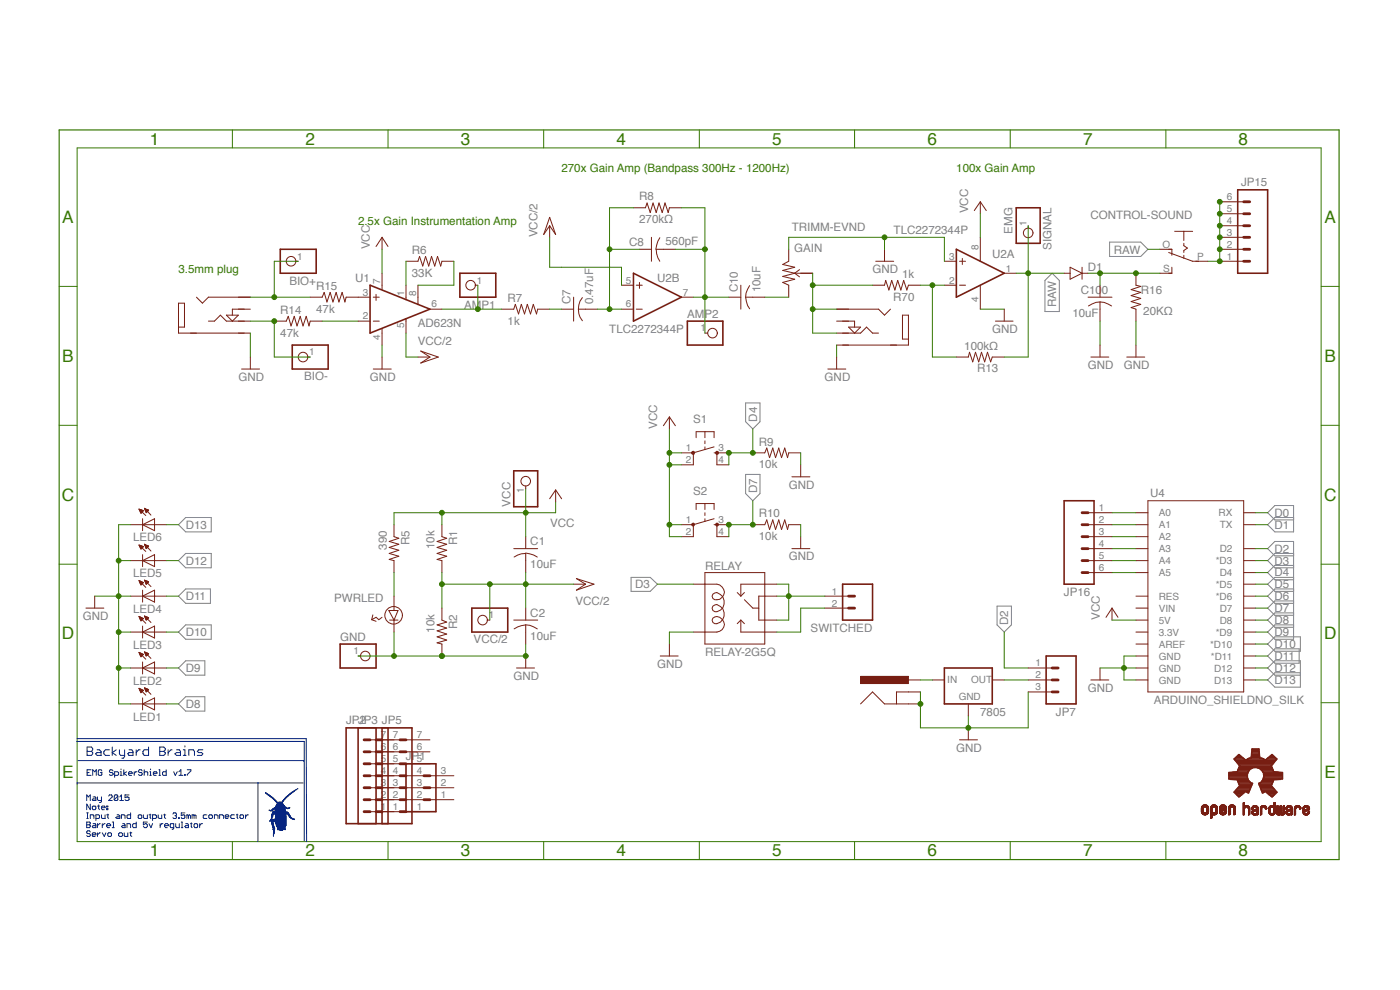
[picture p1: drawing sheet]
<svg xmlns="http://www.w3.org/2000/svg" width="297mm" height="210mm" viewBox="0 0 297 210" stroke-linecap="round" stroke-linejoin="round" font-family="sans-serif">
<defs><g id="words">
<g font-size="3.6" fill="#387805">
<text x="31.8" y="30.7">1</text>
<text x="64.8" y="30.7">2</text>
<text x="97.8" y="30.7">3</text>
<text x="130.8" y="30.7">4</text>
<text x="163.8" y="30.7">5</text>
<text x="196.8" y="30.7">6</text>
<text x="229.8" y="30.7">7</text>
<text x="262.8" y="30.7">8</text>
<text x="13.2" y="47.3">A</text>
<text x="281" y="47.3">A</text>
<text x="13.2" y="76.7">B</text>
<text x="281" y="76.7">B</text>
<text x="13.1" y="106.2">C</text>
<text x="280.9" y="106.2">C</text>
<text x="13.1" y="135.6">D</text>
<text x="280.9" y="135.6">D</text>
<text x="13.2" y="165">E</text>
<text x="281" y="165">E</text>
<text x="31.8" y="181.7">1</text>
<text x="64.8" y="181.7">2</text>
<text x="97.8" y="181.7">3</text>
<text x="130.8" y="181.7">4</text>
<text x="163.8" y="181.7">5</text>
<text x="196.8" y="181.7">6</text>
<text x="229.8" y="181.7">7</text>
<text x="262.8" y="181.7">8</text>
</g>
<g font-size="2.5" fill="#387805">
<text x="119.1" y="36.4">270x Gain Amp (Bandpass 300Hz - 1200Hz)</text>
<text x="202.9" y="36.4">100x Gain Amp</text>
<text x="76" y="47.8">2.5x Gain Instrumentation Amp</text>
<text x="37.9" y="58">3.5mm plug</text>
</g>
<g font-size="2.5" fill="#808080">
<text x="263.3" y="39.4">JP15</text>
<text x="135.6" y="47.3">270kΩ</text>
<text x="135.6" y="42.5">R8</text>
<text x="205.4" y="45.3" transform="rotate(-90 205.4 45.3)">VCC</text>
<text x="231.3" y="46.6">CONTROL-SOUND</text>
<text x="78.5" y="52.9" transform="rotate(-90 78.5 52.9)">VCC</text>
<text x="87.4" y="53.9">R6</text>
<text x="114" y="50.4" transform="rotate(-90 114 50.4)">VCC/2</text>
<text x="133.5" y="52.3">C8</text>
<text x="141.2" y="52">560pF</text>
<text x="168" y="49.1">TRIMM-EVND</text>
<text x="168.5" y="53.5">GAIN</text>
<text x="189.6" y="49.6">TLC2272344P</text>
<text x="214.8" y="49.6" transform="rotate(-90 214.8 49.6)">EMG</text>
<text x="223" y="53" transform="rotate(-90 223 53)">SIGNAL</text>
<text x="236.3" y="53.8">RAW</text>
<text x="75.4" y="59.7">U1</text>
<text x="87.4" y="58.7">33K</text>
<text x="139.4" y="59.9">U2B</text>
<text x="185.1" y="58">GND</text>
<text x="191.4" y="59">1k</text>
<text x="210.5" y="54.8">U2A</text>
<text x="230.8" y="57.5">D1</text>
<text x="61.4" y="60.4">BIO+</text>
<text x="67.1" y="61.5">R15</text>
<text x="98.5" y="65.5">AMP1</text>
<text x="107.7" y="64.1">R7</text>
<text x="121" y="64.6" transform="rotate(-90 121 64.6)">C7</text>
<text x="125.8" y="64.6" transform="rotate(-90 125.8 64.6)">0.47uF</text>
<text x="156.5" y="62" transform="rotate(-90 156.5 62)">C10</text>
<text x="161.4" y="62" transform="rotate(-90 161.4 62)">10uF</text>
<text x="189.5" y="63.8">R70</text>
<text x="224.1" y="65.2" transform="rotate(-90 224.1 65.2)">RAW</text>
<text x="229.3" y="62.4">C100</text>
<text x="242" y="62.3">R16</text>
<text x="59.5" y="71.4">47k</text>
<text x="59.5" y="66.6">R14</text>
<text x="67.1" y="66.3">47k</text>
<text x="88.6" y="69.4">AD623N</text>
<text x="107.7" y="68.9">1k</text>
<text x="129.3" y="70.7">TLC2272344P</text>
<text x="145.8" y="67.5">AMP2</text>
<text x="210.5" y="70.7">GND</text>
<text x="227.5" y="67.2">10uF</text>
<text x="242.5" y="66.9">20KΩ</text>
<text x="88.6" y="73.2">VCC/2</text>
<text x="204.6" y="74.2">100kΩ</text>
<text x="50.6" y="80.8">GND</text>
<text x="64.5" y="80.7">BIO-</text>
<text x="78.5" y="80.8">GND</text>
<text x="174.9" y="80.8">GND</text>
<text x="207.3" y="79">R13</text>
<text x="230.8" y="78.3">GND</text>
<text x="238.4" y="78.3">GND</text>
<text x="147" y="89.7">S1</text>
<text x="160.6" y="89.4" transform="rotate(-90 160.6 89.4)">D4</text>
<text x="139.4" y="91" transform="rotate(-90 139.4 91)">VCC</text>
<text x="161" y="94.5">R9</text>
<text x="161" y="99.3">10k</text>
<text x="108.3" y="107.4" transform="rotate(-90 108.3 107.4)">VCC</text>
<text x="147" y="104.9">S2</text>
<text x="160.6" y="104.7" transform="rotate(-90 160.6 104.7)">D7</text>
<text x="167.3" y="103.6">GND</text>
<text x="244" y="105.4">U4</text>
<text x="39.4" y="112.1">D13</text>
<text x="116.7" y="111.8">VCC</text>
<text x="161" y="109.8">R10</text>
<text x="270.4" y="109.6">D0</text>
<text x="270.4" y="112.1">D1</text>
<text x="28.2" y="114.8">LED6</text>
<text x="39.4" y="119.7">D12</text>
<text x="82" y="116.6" transform="rotate(-90 82 116.6)">390</text>
<text x="86.8" y="115.7" transform="rotate(-90 86.8 115.7)">R5</text>
<text x="92.2" y="116.5" transform="rotate(-90 92.2 116.5)">10k</text>
<text x="97" y="115.7" transform="rotate(-90 97 115.7)">R1</text>
<text x="112.5" y="115.7">C1</text>
<text x="161" y="114.5">10k</text>
<text x="167.3" y="118.9">GND</text>
<text x="270.4" y="119.7">D3</text>
<text x="270.4" y="117.2">D2</text>
<text x="28.2" y="122.4">LED5</text>
<text x="112.5" y="120.5">10uF</text>
<text x="134.8" y="124.8">D3</text>
<text x="149.6" y="120.9">RELAY</text>
<text x="270.4" y="124.8">D5</text>
<text x="270.4" y="122.3">D4</text>
<text x="17.6" y="131.5">GND</text>
<text x="28.2" y="130">LED4</text>
<text x="39.4" y="127.4">D11</text>
<text x="70.9" y="127.7">PWRLED</text>
<text x="112.5" y="130.9">C2</text>
<text x="122.1" y="128.3">VCC/2</text>
<text x="225.7" y="126.5">JP16</text>
<text x="233.3" y="131.5" transform="rotate(-90 233.3 131.5)">VCC</text>
<text x="270.4" y="127.4">D6</text>
<text x="270.4" y="129.9">D7</text>
<text x="28.2" y="137.6">LED3</text>
<text x="39.4" y="135">D10</text>
<text x="72.1" y="136">GND</text>
<text x="92.2" y="134.3" transform="rotate(-90 92.2 134.3)">10k</text>
<text x="97" y="133.4" transform="rotate(-90 97 133.4)">R2</text>
<text x="100.5" y="136.5">VCC/2</text>
<text x="112.5" y="135.7">10uF</text>
<text x="172" y="134.1">SWITCHED</text>
<text x="213.9" y="132.6" transform="rotate(-90 213.9 132.6)">D2</text>
<text x="270.4" y="132.4">D8</text>
<text x="270.4" y="135">D9</text>
<text x="270.4" y="137.5">D10</text>
<text x="39.4" y="142.6">D9</text>
<text x="139.4" y="141.7">GND</text>
<text x="149.6" y="139.2">RELAY-2G5Q</text>
<text x="270.4" y="140">D11</text>
<text x="270.4" y="142.6">D12</text>
<text x="28.2" y="145.2">LED2</text>
<text x="108.9" y="144.2">GND</text>
<text x="230.8" y="146.8">GND</text>
<text x="244.8" y="149.3">ARDUINO_SHIELDNO_SILK</text>
<text x="270.4" y="145.1">D13</text>
<text x="28.2" y="152.9">LED1</text>
<text x="39.4" y="150.2">D8</text>
<text x="73.4" y="153.6">JP2</text>
<text x="76" y="153.6">JP3 JP5</text>
<text x="207.9" y="151.8">7805</text>
<text x="224" y="151.8">JP7</text>
<text x="86.1" y="161.2">JP1</text>
<text x="202.9" y="159.5">GND</text>
</g>
<g font-size="2.1" fill="#808080">
<text x="260.3" y="47.5">4</text>
<text x="260.3" y="44.9">5</text>
<text x="260.3" y="42.4">6</text>
<text x="207.6" y="53.1" transform="rotate(-90 207.6 53.1)">8</text>
<text x="217.7" y="48" transform="rotate(-90 217.7 48)">1</text>
<text x="246.6" y="52.5">O</text>
<text x="260.3" y="52.5">2</text>
<text x="260.3" y="50">3</text>
<text x="63.1" y="55.1">1</text>
<text x="201.3" y="55.1">3</text>
<text x="213.4" y="57.6">1</text>
<text x="246.8" y="57.6">S</text>
<text x="254" y="55.1">P</text>
<text x="260.3" y="55.1">1</text>
<text x="76.9" y="62.7">3</text>
<text x="80.7" y="60.2" transform="rotate(-90 80.7 60.2)">7</text>
<text x="85.7" y="62.7" transform="rotate(-90 85.7 62.7)">1</text>
<text x="88.3" y="62.7" transform="rotate(-90 88.3 62.7)">8</text>
<text x="91.5" y="65.2">6</text>
<text x="101.1" y="60.2">1</text>
<text x="132.8" y="65.2">6</text>
<text x="132.8" y="60.2">5</text>
<text x="144.8" y="62.7">7</text>
<text x="201.3" y="60.2">2</text>
<text x="207.6" y="64" transform="rotate(-90 207.6 64)">4</text>
<text x="76.9" y="67.8">2</text>
<text x="85.7" y="69.7" transform="rotate(-90 85.7 69.7)">5</text>
<text x="148.6" y="70.3">1</text>
<text x="65.6" y="75.4">1</text>
<text x="80.7" y="72.2" transform="rotate(-90 80.7 72.2)">4</text>
<text x="145.5" y="95.7">1</text>
<text x="152.5" y="95.7">3</text>
<text x="145.5" y="98.2">2</text>
<text x="152.5" y="98.2">4</text>
<text x="111.1" y="104.6" transform="rotate(-90 111.1 104.6)">1</text>
<text x="145.5" y="110.9">1</text>
<text x="145.5" y="113.4">2</text>
<text x="152.5" y="110.9">3</text>
<text x="152.5" y="113.4">4</text>
<text x="233.1" y="108.4">1</text>
<text x="233.1" y="110.9">2</text>
<text x="233.1" y="113.4">3</text>
<text x="245.8" y="109.5">A0</text>
<text x="245.8" y="112">A1</text>
<text x="258.5" y="109.5">RX</text>
<text x="258.7" y="112">TX</text>
<text x="233.1" y="116">4</text>
<text x="233.1" y="118.5">5</text>
<text x="245.8" y="114.5">A2</text>
<text x="245.8" y="117.1">A3</text>
<text x="245.8" y="119.6">A4</text>
<text x="257.9" y="119.6">*D3</text>
<text x="258.7" y="117.1">D2</text>
<text x="233.1" y="121">6</text>
<text x="245.8" y="122.2">A5</text>
<text x="257.9" y="124.7">*D5</text>
<text x="258.7" y="122.2">D4</text>
<text x="103.7" y="131.2">1</text>
<text x="176.5" y="126.1">1</text>
<text x="176.5" y="128.7">2</text>
<text x="245.8" y="129.8">VIN</text>
<text x="245.8" y="127.2">RES</text>
<text x="257.9" y="127.2">*D6</text>
<text x="258.7" y="129.8">D7</text>
<text x="245.8" y="132.3">5V</text>
<text x="245.8" y="137.4">AREF</text>
<text x="245.8" y="134.8">3.3V</text>
<text x="256.7" y="137.4">*D10</text>
<text x="257.9" y="134.8">*D9</text>
<text x="258.7" y="132.3">D8</text>
<text x="75" y="138.8">1</text>
<text x="219.7" y="141.3">1</text>
<text x="219.7" y="143.9">2</text>
<text x="245.8" y="139.9">GND</text>
<text x="245.8" y="142.5">GND</text>
<text x="256.9" y="139.9">*D11</text>
<text x="257.6" y="142.5">D12</text>
<text x="201" y="144.9">IN</text>
<text x="203.4" y="148.5">GND</text>
<text x="206" y="144.9">OUT</text>
<text x="219.7" y="146.4">3</text>
<text x="245.8" y="145">GND</text>
<text x="257.6" y="145">D13</text>
<text x="80.8" y="161.6">5</text>
<text x="80.8" y="159.1">6</text>
<text x="80.8" y="156.6">7</text>
<text x="83.4" y="161.6">5</text>
<text x="83.4" y="159.1">6</text>
<text x="83.4" y="156.6">7</text>
<text x="88.4" y="161.6">5</text>
<text x="88.4" y="159.1">6</text>
<text x="88.4" y="156.6">7</text>
<text x="80.8" y="166.7">3</text>
<text x="80.8" y="164.2">4</text>
<text x="83.4" y="166.7">3</text>
<text x="83.4" y="164.2">4</text>
<text x="88.4" y="166.7">3</text>
<text x="88.4" y="164.2">4</text>
<text x="93.5" y="166.7">2</text>
<text x="93.5" y="164.2">3</text>
<text x="80.8" y="171.8">1</text>
<text x="80.8" y="169.2">2</text>
<text x="83.4" y="171.8">1</text>
<text x="83.4" y="169.2">2</text>
<text x="88.4" y="171.8">1</text>
<text x="88.4" y="169.2">2</text>
<text x="93.5" y="169.2">1</text>
</g>
</g></defs>
<g fill="none" stroke="#808080" stroke-width=".21">
<path d="M223.2 58l1.5 1.5v6.6h-3v-6.6zM235.4 51.4h6.6l1.5 1.5-1.5 1.5h-6.6zM158.2 85.5h3v4l-1.5 1.5-1.5-1.5zM37.9 111.3l1.5-1.5h5.4v3h-5.4zM39.4 117.4h5.4v3h-5.4l-1.5-1.5zM158.2 100.6h3v4.1l-1.5 1.5-1.5-1.5zM274.4 119.9h-4l-1.5 1.6 1.5 1.5h4M274.4 117.4h-4l-1.5 1.5 1.5 1.5h4M274.4 109.8h-4l-1.5 1.5 1.5 1.5h4v-5.6h-4l-1.5 1.6 1.5 1.5h4M274.4 117.9h-4l-1.5-1.5 1.5-1.5h4v20.7h-4l-1.5-1.5 1.5-1.5h4M37.9 126.5l1.5-1.6h5.2v3.1h-5.2zM39.4 132.6h5.4v3h-5.4l-1.5-1.5z"/>
<path d="M133.9 122.5h4l1.6 1.4-1.6 1.5h-4zM211.5 128.6h3.1v4l-1.6 1.5-1.5-1.5zM268.9 136.6l1.5-1.5h5.5v3h-5.5zM268.9 139.2l1.5-1.6h5.2v3.1h-5.2zM274.4 127.5h-4l-1.5 1.5 1.5 1.5h4M274.4 130h-4l-1.5 1.5 1.5 1.6h4M274.4 122.5h-4l-1.5 1.4 1.5 1.5h4M274.4 124.9h-4l-1.5 1.6 1.5 1.5h4M37.9 149.3l1.5-1.5h4.1v3h-4.1zM37.9 141.7l1.5-1.5h4.1v3h-4.1zM275.9 142.7h-5.5l-1.5 1.5 1.5 1.6h5.5v-5.6h-5.5l-1.5 1.5 1.5 1.5h5.5"/>
</g>
<g fill="none" stroke="#771e12" stroke-width=".21">
<path d="M62.8 55.4h.5M81 50.3l1.3 2M81 50.3l-1.2 2M81 50.3v2.6M81 58v3.4M86.1 55.4h2.6l.3-1 .7 2 .6-2 .7 2 .5-2 .7 2 .6-2 .7 2 .2-1h2.6M116.6 46.1l1.3 3.6-1.3-1.8-1.3 1.8zM116.6 47.9v2.4M134.4 44.1h2.5l.4-1 .6 2 .6-2 .7 2 .6-2 .7 2 .6-2 .7 2 .2-1h2.5M135.7 52.9h2.5M135.7 59.9v1.3M138.2 50.3v5.1"/>
<path d="M140 50.4l-.4 .8-.5 1.7M143.3 52.9h-4.1l.1 .9 .7 1.6M200.3 55.4h2.6M203.6 55.4h1.2M204.2 54.8v1.3M208 42.8v2.5M208 50.3v5.1M208 42.8l1.2 1.9M208 42.8l-1.3 1.9M213 58h2.6M218.1 47.9v.5M51.2 78.3h3.9"/>
<path d="M53.1 75.7v2.6M58.2 68.1h2.5l.5-1 .5 2 .7-2 .6 2 .7-2 .6 2 .7-2 .6 2 .2-1h2.5M65.3 75.7h.5M65.8 63h2.5l.5-1 .6 2.1 .6-2.1 .6 2.1 .7-2.1 .6 2.1 .7-2.1 .6 2.1 .2-1.1h5.1M76 68.1h2.5M79.2 78.3h3.8M79.2 63h1.3M79.2 68.1h1.3M79.8 62.4v1.3M81 69.7v3.5M81 75.7v2.6M86.1 60.5v3"/>
<path d="M86.1 67.6v3.1M88.7 60.5v4.1M88.7 75.7h2.5M89.3 74.5l3.7 1.2-3.7 1.3 1.9-1.3zM91.2 65.6h2.5M100.8 60.5h.6M106.4 65.6h2.6l.3-1 .7 2 .6-2 .7 2 .6-2 .6 2 .6-2 .7 2 .3-1h2.5M119.1 65.6h2.6M121.7 63v5.1M122.7 65.6l.3 1.7 .5 .7M122.7 65.6h4.1M123.5 63.1l-.5 .8-.3 1.7"/>
<path d="M131.8 65.6h2.6M131.8 60.5h2.6M135 65.6h1.2M135 60.5h1.2M144.5 63h2.6M149.5 70.7h.6M200.3 60.5h2.6M203.6 60.5h1.2M208 60.5v5.1M147.7 92.8v-1.2h3.8v1.2M149.5 91.6v1.2M149.5 93.5v.6"/>
<path d="M149.5 94.8v.6M151.5 96.1h.6v2.5M151.5 94.8l-4.4 1.3v2.5M83.6 111.3v2.5l1 .4-2 .7 2 .5-2 .7 2 .6-2 .7 2 .6-2 .7 1 .2v2.6M93.7 111.3v2.5l1.1 .4-2.1 .7 2.1 .5-2.1 .7 2.1 .6-2.1 .7 2.1 .6-2.1 .7 1 .2v2.6M109 116.4h5.1M109.1 118.2l1.5-.7 .9-.1v4.1M111.5 117.3l1.7 .4 .8 .5M111.5 103.1v.6M111.5 113.8v2.6M117.9 103.9l1.2 1.9M117.9 103.9l-1.3 1.9"/>
<path d="M117.9 103.9v2.6M18.2 129h3.8M20.1 126.5v2.5M76 139.2h.6M78.8 131.5l1 .3M79.1 130.4l-.3 1.1M81 130.9l-.6 .6-.6-.6-1 .6M82.5 129.5h1.9l-.8 2zM82.7 131.5h1.7M83.6 126.5v3M83.6 131.5v2.6M93.7 129v2.5l1.1 .5-2.1 .6 2.1 .6-2.1 .6 2.1 .7-2.1 .6 2.1 .7-2.1 .6 1 .2v2.6"/>
<path d="M103.3 131.5h.6M109 131.5h5.1M111.5 132.6h.9l1.6 .8M111.5 132.6l-1.7 .4-.7 .4M111.5 129v2.5M111.5 132.6v4M111.5 139.2v2.5M121.7 123.9h2.5M122.3 122.7l3.7 1.2-3.7 1.3 1.9-1.3zM109.6 141.7h3.8M254.9 172.3h.5M254.9 172.2h.4"/>
<path d="M254.9 172.1h.4M254.9 172h.4M254.9 171.9h.4M254.9 171.8h.4M254.9 171.7h.4M254.9 171.6h.4M254.9 171.5h.4M254.9 171.4h.4M254.9 171.3h.4M255 172.5h1.3M255 172.4h.5M255 172.3h.4"/>
<path d="M255 171.2h.4M255 171.2h.5M255 171.1h1.3M255 172.6h1.2M255 171h1.2M255.1 172.7h1M255.1 170.9h1M255.2 172.8h.9M255.2 170.8h.9M255.4 172.9h.5M255.4 170.7h.5M255.6 171.2h.7"/>
<path d="M255.7 172.4h.6M255.9 172.3h.4M255.9 171.3h.5M255.9 171.2h.4M256 172.3h.4M256 172.2h.4M256 172.1h.4M256 172h.4M256 171.9h.4M256 171.8h.4M256 171.7h.4M256 171.6h.4"/>
<path d="M256 171.5h.4M256 171.4h.4M256.8 173.5h.2M256.8 173.4h.4M256.8 173.3h.4M256.8 173.2h.4M256.8 173.1h.4M256.8 173h.4M256.8 172.9h.4M256.8 172.9h1M256.8 172.8h1.2M256.8 172.7h1.3"/>
<path d="M256.8 172.6h1.4M256.8 172.5h1.4M256.8 172.4h.6M256.8 172.3h.5M256.8 172.3h.4M256.8 172.2h.4M256.8 172.1h.4M256.8 172h.4M256.8 171.9h.4M256.8 171.8h.4M256.8 171.7h.4M256.8 171.6h.4"/>
<path d="M256.8 171.5h.4M256.8 171.4h.4M256.8 171.3h.4M256.8 171.2h.5M256.9 171.2h.6M256.9 171.1h1.3M257 171h1.2M257 170.9h1M257.2 170.8h.7M257.3 170.7h.4M257.6 171.2h.7M257.7 172.4h.6"/>
<path d="M257.7 172.3h.6M257.7 171.2h.6M257.8 172.3h.5M257.8 171.3h.5M257.9 172.2h.4M257.9 172.1h.4M257.9 172h.4M257.9 171.9h.4M257.9 171.8h.4M257.9 171.7h.4M257.9 171.6h.4M257.9 171.5h.4"/>
<path d="M257.9 171.4h.4M258.8 172.5h1.3M258.8 172.4h.6M258.8 172.3h.4M258.8 172.2h.4M258.8 172.1h.5M258.8 172h.7M258.8 171.9h.9M258.8 171.8h1.1M258.8 171.8h1.3M258.8 171.7h1.4M258.8 171.6h.3"/>
<path d="M258.8 171.5h.3M258.8 171.4h.3M258.8 171.3h.4M258.8 171.2h.5M258.8 171.2h.6M258.8 172.6h1.2M258.8 171.1h1.3M258.8 171h1.2M258.9 172.7h1M258.9 170.9h1M259 172.8h.9M259 170.8h.9"/>
<path d="M259.2 172.9h.5M259.3 170.7h.4M259.4 171.6h.8M259.5 172.4h.6M259.5 171.5h.7M259.5 171.2h.6M259.7 172.3h.5M259.7 171.4h.5M259.7 171.3h.5M259.7 171.2h.5M259.8 172.3h.4M259.8 172.2h.4"/>
<path d="M259.8 172.1h.4M259.9 172h.3M260.1 171.9v.1M260.6 172.9h.2M260.6 172.8h.4M260.6 172.7h.4M260.6 172.6h.4M260.6 172.5h.4M260.6 172.4h.4M260.6 172.3h.4M260.6 172.2h.4M260.6 172.1h.4"/>
<path d="M260.6 172h.4M260.6 171.9h.4M260.6 171.8h.4M260.6 171.7h.4M260.6 171.6h.4M260.6 171.5h.4M260.6 171.4h.4M260.6 171.3h.4M260.6 171.2h.5M260.7 172.9h.1M260.7 171.2h.6M260.7 171.1h1.3"/>
<path d="M260.8 171h1.2M260.9 170.9h1M261 170.8h.8M261.1 170.7h.5M261.5 171.2h.6M261.6 171.2h.5M261.6 171.3h.5M261.7 172.9h.2M261.7 172.8h.4M261.7 172.7h.4M261.7 172.6h.4M261.7 172.5h.4"/>
<path d="M261.7 172.4h.4M261.7 172.3h.4M261.7 172.2h.4M261.7 172.1h.4M261.7 172h.4M261.7 171.9h.4M261.7 171.8h.4M261.7 171.7h.4M261.7 171.6h.4M261.7 171.5h.4M261.7 171.4h.4M263.8 172.8h.2"/>
<path d="M263.8 172.7h.2M263.8 172.6h.2M263.8 172.5h.2M263.8 172.4h.2M263.8 172.3h.2M263.8 172.2h.2M263.8 172.1h.2M263.8 172h.2M263.8 171.9h.2M263.8 171.8h.2M263.8 171.7h.2M263.8 171.6h.2"/>
<path d="M263.8 171.5h.2M263.8 171.4h.3M263.8 171.3h.3M263.8 171.2h.5M263.8 171.2h1.2M263.8 171.1h1.1M263.8 171h1.1M263.8 170.9h.3M263.8 170.8h.2M263.8 170.7h.2M263.8 170.6h.2M263.8 170.5h.2"/>
<path d="M263.8 170.4h.2M263.8 170.3h.2M263.8 170.2h.2M263.9 172.9h-.1M263.9 170.2v.1M264.2 170.9h.5M264.6 171.2h.4M264.7 171.3h.4M264.8 171.4h.3M264.9 172.8h.2M264.9 172.7h.2M264.9 172.6h.2"/>
<path d="M264.9 172.5h.2M264.9 172.4h.2M264.9 172.3h.2M264.9 172.2h.2M264.9 172.1h.2M264.9 172h.2M264.9 171.9h.2M264.9 171.8h.2M264.9 171.7h.2M264.9 171.6h.2M264.9 171.5h.2M265 172.9h-.1"/>
<path d="M265.5 172.5h.5M265.5 172.4h.4M265.5 172.3h.4M265.5 172.2h.5M265.5 171.7h.2M265.5 171.6h.4M265.5 171.5h.4M265.5 171.4h.4M265.6 172.7h.9M265.6 172.6h.8M265.6 172.1h.6M265.6 172h.8"/>
<path d="M265.6 171.7v.1M265.6 171.3h.4M265.6 171.2h.4M265.7 172.8h.8M265.7 171.2h1.1M265.7 171.1h1M265.8 171.9h1.1M265.8 171h.8M265.9 172.9h.6M265.9 171.8h1M266 170.9h.6M266 172.9h.1"/>
<path d="M266.1 172.9h.1M266.1 171.8h.8M266.2 172.9h.1M266.3 172.6v.1M266.3 171.7h.6M266.4 171.2h.5M266.6 171.6h.3M266.6 171.3h.3M266.6 172.8h.3M266.6 172.7h.3M266.6 172.6h.3M266.6 172.5h.3"/>
<path d="M266.6 172.4h.3M266.6 172.3h.3M266.6 172.2h.3M266.6 172.1h.3M266.6 172h.3M266.6 171.5h.3M266.6 171.4h.3M266.8 172.9h-.2M267.4 172.8h.3M267.4 172.7h.3M267.4 172.6h.3M267.4 172.5h.3"/>
<path d="M267.4 172.4h.3M267.4 172.3h.3M267.4 172.2h.3M267.4 172.1h.3M267.4 172h.3M267.4 171.9h.3M267.4 171.8h.3M267.4 171.7h.3M267.4 171.6h.3M267.4 171.5h.3M267.4 171.4h.3M267.4 171.3h.3"/>
<path d="M267.4 171.2h.5M267.5 171.2h1.2M267.5 171.1h1.1M267.6 172.9h-.2M267.7 171h.8M267.7 170.9h.6M268.2 171.2h.5M268.3 171.3h.4M268.4 171.6h.3M268.4 171.5h.4M268.4 171.4h.4M268.5 171.6v.1"/>
<path d="M269.2 172.4h.3M269.2 172.3h.3M269.2 172.3h.2M269.2 172.2h.2M269.2 172.1h.2M269.2 172h.2M269.2 171.9h.2M269.2 171.8h.2M269.2 171.7h.2M269.2 171.6h.2M269.2 171.5h.3M269.2 171.4h.3"/>
<path d="M269.2 171.3h.4M269.3 172.6h1.1M269.3 172.5h.4M269.3 171.2h.4M269.3 171.2h1.2M269.3 172.7h1.1M269.3 171.1h1.2M269.4 172.8h.9M269.4 171h1.1M269.5 172.9h.7M269.6 170.9h.5M269.8 172.9h.1"/>
<path d="M269.9 172.9h.1M270 172.5h.5M270 171.2h.5M270.1 171.3h.4M270.2 172.4h.3M270.2 172.3h.3M270.2 171.4h.3M270.2 170.9h.3M270.3 172.3h.2M270.3 172.2h.2M270.3 172.1h.2M270.3 172h.2"/>
<path d="M270.3 171.9h.2M270.3 171.8h.2M270.3 171.7h.2M270.3 171.6h.2M270.3 171.5h.2M270.3 170.8h.2M270.3 170.7h.2M270.3 170.6h.2M270.3 170.5h.2M270.3 170.4h.2M270.3 170.3h.2M270.3 170.2h.2"/>
<path d="M270.4 170.2v.1M270.8 172.3h.3M270.8 172.2h.3M270.8 172.1h.3M270.8 172h.3M270.8 171.9h.3M270.8 171.8h.3M270.8 171.7h.3M270.8 171.6h.3M270.8 171.5h.3M270.8 171.4h.3M270.8 171.3h.3"/>
<path d="M270.8 171.2h.3M270.8 171.1h.3M270.9 172.7h1.5M270.9 172.6h1.6M270.9 172.5h.3M270.9 172.4h.2M270.9 171h.2M271 172.8h1.4M271 170.9h.1M271 172.9h.5M271 170.9v.1M271.2 172.9h.1"/>
<path d="M271.4 172.9h.1M271.5 172.5h.4M271.5 172.4h.3M271.5 172.3h.3M271.5 172.2h.3M271.5 172.1h.3M271.5 172h.3M271.5 171.9h.3M271.5 171.8h.3M271.5 171.7h.3M271.5 171.6h.3M271.5 171.5h.3"/>
<path d="M271.5 171.4h.3M271.5 171.3h.3M271.5 171.2h.3M271.5 171.1h.3M271.5 171h.3M271.6 170.9h.2M271.7 172.9h.6M271.7 170.9v.1M272.1 172.9h.1M272.1 172.5h.4M272.2 172.4h.3M272.2 172.3h.3"/>
<path d="M272.2 172.2h.3M272.2 172.1h.3M272.2 172h.3M272.2 171.9h.3M272.2 171.8h.3M272.2 171.7h.3M272.2 171.6h.3M272.2 171.5h.3M272.2 171.4h.3M272.2 171.3h.3M272.2 171.2h.3M272.2 171.1h.3"/>
<path d="M272.2 171h.3M272.5 170.9l-.1 .1M272.8 172.6h.9M272.8 172.5h.4M272.8 172.4h.4M272.8 172.3h.3M272.8 172.3h.4M272.8 172.2h.4M272.8 172.1h.6M272.8 171.6h.3M272.8 171.5h.3M272.8 171.4h.4"/>
<path d="M272.8 171.3h.4M272.9 172.7h.8M272.9 172h.8M272.9 171.2h.4M272.9 171.2h1.2M273 172.8h.7M273 171.9h1.2M273 171.7l-.2 .1M273 171.1h1M273.1 172.9h.6M273.1 171h.8M273.2 171.8h1"/>
<path d="M273.2 170.9h.5M273.3 172.9h.1M273.3 171.8h.9M273.4 172.9h.1M273.6 172.6v.1M273.6 171.7h.6M273.7 171.2h.4M273.7 171.6h.5M273.7 171.3h.5M273.8 171.5h.4M273.8 171.4h.4M273.9 172.8h.3"/>
<path d="M273.9 172.7h.3M273.9 172.6h.3M273.9 172.5h.3M273.9 172.4h.3M273.9 172.3h.3M273.9 172.2h.3M273.9 172.1h.3M273.9 172h.3M274.1 172.9h-.2M274.6 172.8h.2M274.6 172.7h.2M274.6 172.6h.2"/>
<path d="M274.6 172.5h.2M274.6 172.4h.2M274.6 172.3h.2M274.6 172.2h.2M274.6 172.1h.2M274.6 172h.2M274.6 171.9h.2M274.6 171.8h.2M274.6 171.7h.2M274.6 171.6h.2M274.6 171.5h.3M274.6 171.4h.3"/>
<path d="M274.7 172.9h.1M274.7 171.3h.3M274.7 171.2h.4M274.7 171.2h1.2M274.8 172.9h-.2M274.8 171.1h1M274.8 171h.9M275 170.9h.6M275.4 171.2h.5M275.6 171.4h.3M275.6 171.3h.3M275.7 171.7h.1"/>
<path d="M275.7 171.6h.2M275.7 171.5h.2M276.5 172.5h.4M276.5 172.4h.3M276.5 172.3h.2M276.5 172.2h.3M276.5 172.1h.6M276.5 172h.7M276.5 171.9h.9M276.5 171.8h1.1M276.5 171.8h.2M276.5 171.7h.2"/>
<path d="M276.5 171.6h.2M276.5 171.5h.2M276.5 171.4h.2M276.5 171.3h.3M276.5 171.2h.5M276.5 172.7h1.1M276.5 172.6h1.1M276.5 171.2h1.2M276.5 171.1h1.1M276.6 172.8h1M276.7 171h.9M276.8 172.9h.6"/>
<path d="M276.8 170.9h.6M277 172.9h.1M277 171.8h.7M277.1 172.9h.1M277.1 171.7h.7M277.3 172.5h.4M277.3 171.6h.5M277.3 171.2h.4M277.4 172.4h.3M277.4 171.3h.3M277.5 172.3h.3M277.5 172.2h.3"/>
<path d="M277.5 171.5h.3M277.5 171.4h.2M277.6 172.1h.2M277.7 172.1v.1"/>
<circle cx="61.7" cy="55.4" r="1.02"/>
<circle cx="218.1" cy="49.4" r="1.02"/>
<circle cx="64.3" cy="75.7" r="1.02"/>
<circle cx="99.8" cy="60.5" r="1.02"/>
<circle cx="151.2" cy="70.7" r="1.02"/>
<circle cx="111.5" cy="102.1" r="1.02"/>
<circle cx="77.5" cy="139.2" r="1.02"/>
<circle cx="83.5" cy="130.5" r="1.86"/>
<circle cx="102.4" cy="131.5" r="1.02"/>
</g>
<g fill="none" stroke="#771e12" stroke-width=".34">
<path d="M59.5 52.9h7.6v5.1h-7.6zM97.6 58h7.6v5h-7.6zM134.4 58l10.1 5-10.1 5.1zM202.9 52.9l10.1 5.1-10.1 5zM215.6 44.1h5.1v7.5h-5.1zM62 73.2h7.6v5.1h-7.6zM78.5 60.5l12.7 5.1-12.7 5.1zM145.8 68.1h7.6v5.1h-7.6zM109 99.9h5.1v7.6h-5.1zM72.2 136.6h7.6v5.1h-7.6zM100.1 129h7.6v5.1h-7.6zM265.5 160h1.6"/>
<path d="M265.5 159.7h1.6M265.6 159.5h1.5M265.6 159.2h1.5M265.6 159h1.5M260.7 165.1h3.9M260.7 164.8h3.9M260.7 164.6h3.9M260.7 164.3h3.9M260.7 164h4M261 165.3h3.7M261.6 163.8h3.2M261.9 168.1h2.1"/>
<path d="M261.9 161h2M262 161.3h8.7M262.1 167.9h2.9M262.1 168.4h1.6M262.1 160.7h1.6M262.2 167.6h2.9M262.2 161.5h8.2M262.4 168.6h1M262.4 161.8h7.9M262.4 160.5h.9M262.5 167.3h2.7M262.6 165.6h2.3"/>
<path d="M262.6 163.5h2.3M262.7 168.9h.4M262.7 167.1h2.6M262.7 165.8h2.4M262.7 163.3h2.4M262.7 162h7.4M262.7 160.2h.3M262.7 166.1h2.7M262.7 163h2.8M262.8 162.8h7.1M262.8 166.3h2.8M262.8 162.3h7.1"/>
<path d="M262.9 166.8h2.6M263 166.6h2.5M263 162.5h6.7M264.6 164.8a1.74 1.74 0 0 0 .8 1.3M264.6 168.1h.3M264.8 161h3.2M265.5 160.7l.1-1.8h1.5l.1 1.8M265.5 160.7l-1.2 .6-1.5-1.2-1 .9 1.2 1.4-.5 1.3-1.8 .2v1.3l1.8 .2 .5 1.3-1.2 1.3 1 1 1.5-1.1 .6 .3 .8-2-.3-.1M265.5 160.7h1.7M265.5 160.5h1.7M265.5 160.2h1.6M266 162.8a1.7 1.7 0 0 0-1.4 2"/>
<path d="M266.6 162.8a1.73 1.73 0 0 1 1.5 1.5M267.1 166.3h2.8M267.1 166.6h2.6M267.2 160.7l1.2 .6 1.5-1.2 1 .9-1.2 1.4 .5 1.3 1.9 .2v1.3l-1.9 .2-.5 1.3 1.2 1.3-1 1-1.5-1.1-.6 .3-.7-2 .2-.1M267.2 163h2.7M267.3 166.8h2.6M267.3 166.1h2.6M267.4 167.1h2.6M267.5 167.3h2.8M267.6 167.6h2.8M267.6 163.3h2.4M267.7 165.8h2.4"/>
<path d="M267.7 167.9h2.9M267.8 168.1h.3M267.8 165.6h2.3M267.8 163.5h2.3M267.9 163.8h3.2M268 165.3h3.6M268.1 164.3l.1 .3M268.1 165.1h4M268.1 164.8h4M268.1 164.3h4M268.1 164h4M268.2 164.6a2.1 2.1 0 0 1-.9 1.5"/>
<path d="M268.2 164.6h3.9M268.7 168.1h2.2M268.8 161h2M269 168.4h1.6M269 160.7h1.5M269.3 168.6h1.1M269.3 160.5h1M269.6 168.9h.5M269.7 160.2h.3"/>
</g>
<path d="M146.8 95.8h.4v.5h-.4z" fill-rule="evenodd" fill="#771e12"/>
<path d="M146.8 95.8h.5v.5h-.5z" fill="none" stroke="#771e12" stroke-width=".21"/>
<path d="M151.9 95.8h.4v.5h-.4z" fill-rule="evenodd" fill="#771e12"/>
<path d="M144.5 96.1h2.6M144.5 98.6h2.6M151.9 95.8h.4v.5h-.4zM152.1 96.1h2.5M152.1 98.6h2.5M147.7 108.1v-1.3h3.8v1.3M149.5 106.8v1.3M149.5 108.8v.6M149.5 110v.6M151.5 111.3h.6v2.5M151.5 110l-4.4 1.3v2.5" fill="none" stroke="#771e12" stroke-width=".21"/>
<path d="M146.8 111h.4l.1 .3-.2 .3-.4-.3z" fill-rule="evenodd" fill="#771e12"/>
<path d="M146.8 111h.5v.3l-.2 .3-.4-.3z" fill="none" stroke="#771e12" stroke-width=".21"/>
<path d="M151.9 111h.4l.1 .3-.3 .3-.3-.3z" fill-rule="evenodd" fill="#771e12"/>
<g fill="none" stroke="#771e12" stroke-width=".21">
<path d="M167.3 52.9v2.5l-1.2 .7 2.5 .6-2.5 .7 2.5 .6M168.6 58h3.8M168.6 58l-2.5 .6 2.5 .6-2.5 .7 1.2 .6v2.5M168.6 58l1 .7M169.6 57.2l-1 .8M185.8 55.4h3.8M187.6 52.9v2.5M225.7 58h1.3M227 56.7l2.6 1.3-2.6 1.2zM229.6 58h1.2M229.6 56.7v2.5M241 58v2.5l1 .3-2 .6 2 .6-2 .7 2 .6-2 .7 2 .6-2 .6 1 .4v2.5"/>
<path d="M246.1 52.9h2.5v1.2M247.9 53.6l5.1 1.8h3.2M248.6 56.7v1.3h-2.5M249.2 49.1h3.8M251.1 49.1v1.9M251.1 51.6v.5l.8 .5-.8 .5v.5M251.1 54.1v.7M258.8 55.4h5M258.8 52.9h5M258.8 50.3h5M258.8 47.9h5M258.8 45.3h5"/>
<path d="M258.8 42.8h5M37.9 69.4h1.2v-5.1h-1.2v6.4h15.2M41.7 63l1.2 1.3 1.3-1.3h8.9M44.2 68.1h1.3l1.3-1.3 1.2 1.3h5.1M48 66.8h2.6l-1.3 1.3zM53.1 65.6h-3.8v1.2M154.6 63h2.6M157.2 60.5v5.1M158.2 63l.4 1.8 .4 .7M158.2 63h4M159 60.6l-.7 1.6-.1 .8M175.6 78.3h3.8"/>
<path d="M177.5 75.7v2.6M177.5 68.1h3.8v1.3M177.5 70.7h5.1l1.2-1.3 1.3 1.3h1.3M177.5 65.6h8.9l1.2 1.2 1.3-1.2M180 69.4h2.6l-1.3 1.3zM185.1 60.5h2.5l.3-1 .7 2 .6-2 .6 2 .6-2 .7 2 .6-2 .7 2 .3-1h2.6M192.7 71.9h-1.2v-5.1h1.2v6.4h-15.2M202.9 75.7h2.5l.3-1 .7 2.1 .5-2.1 .7 2.1 .6-2.1 .7 2.1 .6-2.1 .7 2.1 .3-1.1h2.5M211.2 68.1h3.7M213 65.6v2.5M230.8 63h5.1M231.4 75.7h3.8"/>
<path d="M233.4 64.1h.8l1.6 .8M233.4 64.1h-.9l-1.6 .8M233.4 60.5v2.5M233.4 64.1v4M233.4 73.2v2.5M239 75.7h3.8M241 73.2v2.5M142 88.4l1.3 1.9M142 88.4l-1.3 1.9M142 88.4v2.6M159.7 96.1h2.5l.5-1.1 .6 2.1 .6-2.1 .6 2.1 .7-2.1 .6 2.1 .7-2.1 .6 2.1 .2-1h2.6M169.9 98.6v2.5"/>
<path d="M27.7 111.3h7.6M27.7 118.9h7.6M29.5 115.6l1.4 1.4M29.5 115.6l.9 .4M29.5 115.6l.4 .9 .5-.5M29.5 108l1.4 1.4M29.5 108l.9 .3M29.5 108l.4 .8M29.6 115.7h.3M29.6 108.2h.5M29.6 108.1h.1M29.7 116h.7"/>
<path d="M29.7 115.9h.5M29.7 115.8h.4M29.7 108.3h.7M29.7 108.3h.5M29.7 116.2h.5M29.7 116.1h.5M29.7 116h.6M29.7 108.6h.5M29.7 108.5h.5M29.7 108.4h.6M29.8 116.3h.3M29.8 116.4h.2"/>
<path d="M29.8 108.7h.3M29.8 108.8h.2M29.9 108.8h.1M30.2 118.9l2.6-1.3v2.6zM30.2 110v2.6M30.2 117.6v2.6M30.2 111.3l2.6-1.3v2.6zM30.4 108.3l-.5 .5M30.7 115.4l1.3 1.5M30.7 115.4l.8 .5M30.7 115.4l.3 1 .5-.5M30.7 115.5h.1"/>
<path d="M30.7 107.8l1.3 1.5M30.7 107.8l.8 .5M30.7 107.8l.3 1 .5-.5M30.7 107.9h.1M30.8 115.7h.5M30.8 115.6h.1M30.8 108.2h.7M30.8 108.1h.4M30.8 108h.1M30.8 116h.6M30.8 115.9h.7M30.8 115.8h.7"/>
<path d="M30.8 108.3h.6M30.8 108.3h.7M30.9 116.1h.4M30.9 116h.4M30.9 108.5h.4M30.9 108.4h.4M31 116.3h.1M31 116.2h.2M31 108.7h.1M31 108.6h.2M144.5 111.3h2.6M144.5 113.8h2.6"/>
<path d="M151.9 111h.4l.1 .3-.3 .3-.3-.3zM152.1 111.3h2.5M152.1 113.8h2.5M159.7 111.3h2.5l.5-1 .6 2 .6-2 .6 2 .7-2 .6 2 .7-2 .6 2 .2-1h2.6M168 116.4h3.8M168 101.1h3.8M169.9 113.8v2.6M230.8 111.3h5.1M230.8 113.8h5.1M230.8 118.9h5.1M230.8 116.4h5.1M230.8 108.8h5.1"/>
<path d="M27.7 126.5h7.6M27.7 134.1h7.6M29.5 123.2l1.4 1.4M29.5 123.2l.9 .4M29.5 123.2l.4 .9 .5-.5M29.5 130.8l1.4 1.4M29.5 130.8l.9 .4M29.5 130.8l.4 .9 .5-.5M29.5 138.4l1.4 1.4M29.5 138.4l.9 .4M29.5 138.4l.4 .9 .5-.5M29.6 123.3h.3"/>
<path d="M29.6 123.2h.1M29.6 130.9h.3M29.6 130.9h.1M29.6 138.6h.3M29.6 138.5h.1M29.7 123.6h.7M29.7 123.5h.5M29.7 123.4h.4M29.7 131.2h.7M29.7 131.1h.5M29.7 131h.4M29.7 138.8h.7"/>
<path d="M29.7 138.7h.5M29.7 138.6h.4M29.7 123.8h.5M29.7 123.7h.5M29.7 123.7h.6M29.7 131.5h.5M29.7 131.4h.5M29.7 131.3h.6M29.7 139h.5M29.7 138.9h.6M29.8 123.9h.3M29.8 131.5h.2"/>
<path d="M29.8 139.1h.3M29.8 139.2h.2M29.9 124h.1M29.9 131.6h.1M29.9 139.2h.1M30.2 125.2v2.5M30.2 132.8v2.5M30.2 126.5l2.6-1.3v2.5zM30.2 134.1l2.6-1.3v2.5zM30.7 123.1l1.3 1.3M30.7 123.1l.8 .3M30.7 123.1l.3 .8"/>
<path d="M30.7 123.2h.2M30.7 130.7l1.3 1.3M30.7 130.7l.8 .3M30.7 130.7l.3 .8 .5-.5M30.7 130.7h.1M30.7 138.3l1.3 1.4M30.7 138.3l.8 .3M30.7 138.3l.3 .9 .5-.6M30.7 138.3h.1M30.8 123.3h.5M30.8 123.2h.4M30.8 130.9h.5"/>
<path d="M30.8 130.9h.4M30.8 130.8h.1M30.8 138.6h.5M30.8 138.5h.4M30.8 138.4h.1M30.8 123.6h.6M30.8 123.5h.7M30.8 123.4h.7M30.8 131.2h.6M30.8 131.1h.7M30.8 131h.7M30.8 138.8h.6"/>
<path d="M30.8 138.7h.7M30.8 138.6h.7M30.9 123.7h.4M30.9 131.4h.4M30.9 131.3h.4M30.9 139h.4M30.9 138.9h.4M31 123.9h.1M31 123.8h.2M31 131.5h.2M31 139.1h.1M31.5 123.4l-.5 .5"/>
<path d="M140.1 139.2h3.8M142 136.6v2.6M147.1 123.9h5a1.63 1.63 0 0 1 1.5 2.1 1.63 1.63 0 0 1-2.4 1l-.1-.5 .1-.5 .5-.2a1.85 1.85 0 0 1 1.9 1.6 1.9 1.9 0 0 1-1.9 2.4l-.5-.3-.1-.5 .1-.4 .5-.3a1.85 1.85 0 0 1 1.9 1.6 1.97 1.97 0 0 1-1.9 2.4l-.5-.3-.1-.5a1.15 1.15 0 0 1 1-.8 1.15 1.15 0 0 1 1.1 .7 1.6 1.6 0 0 1 .3 1.7 1.6 1.6 0 0 1-1.4 1h-5M149.5 121.5h12.7v15.1h-12.7zM156.4 125.7l.8 .8M157.2 131.5v2.6h7.6M157.2 131.5l.7 .8M157.2 131.5l-.8 .8M157.9 127.2l1.8 1.8h1.3M157.9 125.7l-.7 .8M164.8 126.5h-3.8v5h3.8M164.8 123.9h-7.6v2.6"/>
<path d="M174.9 126.5h5.1M174.9 129h5.1M230.8 121.5h5.1M235.9 129l1.3 1.9M235.9 129l-1.3 1.9M235.9 129v2.5M27.7 141.7h7.6M27.7 149.3h7.6M29.5 146l1.4 1.5M29.5 146l.9 .4M29.5 146l.4 .9 .5-.5M29.6 146.2h.3"/>
<path d="M29.6 146.1h.1M29.7 146.4h.7M29.7 146.4h.5M29.7 146.3h.4M29.7 146.6h.5M29.7 146.5h.6M29.8 146.7h.3M29.8 146.8h.2M29.9 146.9h.1M30.2 140.4v2.6M30.2 148v2.6M30.2 141.7l2.6-1.3v2.6z"/>
<path d="M30.2 149.3l2.6-1.3v2.6zM30.7 145.9l1.3 1.4M30.7 145.9l.8 .4M30.7 145.9l.3 .9 .5-.5M30.7 145.9h.1M30.8 146.2h.5M30.8 146.1h.4M30.8 146h.1M30.8 146.4h.6M30.8 146.4h.7M30.8 146.3h.7M30.9 146.5h.4"/>
<path d="M31 146.7h.1M31 146.6h.2M78.5 159.5h12.7M78.5 156.9h12.7M182.6 149.3l2.5-2.5 2.5 2.5h5.1M192.7 146.8h-2.5v2.5M231.4 144.2h3.8M233.4 141.7v2.5M78.5 172.2h12.7M78.5 169.6h12.7M78.5 167.1h12.7M78.5 164.6h12.7"/>
<path d="M78.5 162h12.7"/>
</g>
<path d="M262.6 40.3h6.3v17.7h-6.3zM225.7 106.2h6.4v17.7h-6.4zM178.8 123.9h6.3v7.6h-6.3zM73.4 154.4h14v20.3h-14zM76 154.4v20.3M79.8 154.4v20.3M81 154.4v20.3M82.3 154.4v20.3" fill="none" stroke="#771e12" stroke-width=".34"/>
<g fill="none" stroke="#771e12" stroke-width=".59">
<path d="M263.8 50.3h1.3M263.8 52.9h1.3M263.8 55.4h1.3M263.8 45.3h1.3M263.8 47.9h1.3M263.8 42.8h1.3M229.6 113.8h1.2M229.6 111.3h1.2M229.6 108.8h1.2M229.6 118.9h1.2M229.6 116.4h1.2M180 129h1.3"/>
<path d="M180 126.5h1.3M229.6 121.5h1.2M77.2 159.5h1.3M77.2 156.9h1.3M79.8 159.5h1.2M79.8 156.9h1.2M84.9 159.5h1.2M84.9 156.9h1.2M77.2 167.1h1.3M77.2 169.6h1.3M77.2 172.2h1.3M77.2 162h1.3"/>
<path d="M77.2 164.6h1.3M79.8 167.1h1.2M79.8 169.6h1.2M79.8 172.2h1.2M79.8 162h1.2M79.8 164.6h1.2M84.9 167.1h1.2M84.9 169.6h1.2M84.9 172.2h1.2M84.9 162h1.2M84.9 164.6h1.2"/>
</g>
<path d="M182.5 143.5h10.2v1.5h-10.2z" fill="#771e12"/>
<g fill="none" stroke="#771e12" stroke-width=".21">
<path d="M241 108.8h2.5M241 111.3h2.5M241 116.4h2.5M241 118.9h2.5M241 113.8h2.5M243.5 106.2h20.3v40.6h-20.3zM263.8 108.8h2.6M263.8 111.3h2.6M263.8 116.4h2.6M263.8 118.9h2.6M241 121.5h2.5M241 126.5h2.5"/>
<path d="M241 129h2.5M241 131.5h2.5M241 134.1h2.5M241 136.6h2.5M241 139.2h2.5M263.8 121.5h2.6M263.8 123.9h2.6M263.8 126.5h2.6M263.8 129h2.6M263.8 131.5h2.6M263.8 134.1h2.6M263.8 136.6h2.6"/>
<path d="M263.8 139.2h2.6M182.6 143.5h10.1v1.5h-10.1zM192.7 146.8h2.6M192.7 149.3h2.6M192.7 144.2h2.6M197.8 144.2h2.5M203.6 156.9h3.8M205.4 149.3v2.6M205.4 154.4v2.5M210.5 144.2h2.5M218.1 146.8h5.1M218.1 144.2h5.1"/>
<path d="M218.1 141.7h5.1M241 144.2h2.5M241 141.7h2.5M263.8 144.2h2.6M263.8 141.7h2.6M91.2 169.6h5.1M91.2 167.1h5.1M91.2 164.6h5.1"/>
</g>
<path d="M221.9 139.2h6.4v10.1h-6.4zM200.3 141.7h10.2v7.6h-10.2zM86.1 162h6.4v10.2h-6.4z" fill="none" stroke="#771e12" stroke-width=".34"/>
<path d="M223.2 146.8h1.3M223.2 144.2h1.3M223.2 141.7h1.3M89.9 164.6h1.3M89.9 167.1h1.3M89.9 169.6h1.3" fill="none" stroke="#771e12" stroke-width=".59"/>
<path d="M12.6 27.6h271.5v154.7h-271.5z" fill="none" stroke="#387805" stroke-width=".25"/>
<g fill="none" stroke="#387805" stroke-width=".21">
<path d="M16.4 31.4h263.9v147.1h-263.9zM49.3 27.6v3.8M82.3 27.6v3.8M115.3 27.6v3.8M148.4 27.6v3.8M181.3 27.6v3.8M214.3 27.6v3.8M247.3 27.6v3.8M81 52.9v5.1M12.6 60.8h3.8M280.3 60.8h3.8M12.6 90.2h3.8"/>
<path d="M280.3 90.2h3.8M12.6 119.7h3.8M117.9 106.5v2.3h-6.4v5M280.3 119.7h3.8M12.6 149.1h3.8M280.3 149.1h3.8M49.3 178.5v3.8M82.3 178.5v3.8M115.3 178.5v3.8M148.4 178.5v3.8M181.3 178.5v3.8M214.3 178.5v3.8"/>
<path d="M247.3 178.5v3.8"/>
</g>
<circle cx="111.5" cy="108.7" r=".51" fill="#387805"/>
<g fill="none" stroke="#387805" stroke-width=".21">
<path d="M93.7 108.8v2.5M111.5 103.7v5.1h-27.9v2.5"/>
<circle cx="111.5" cy="108.8" r=".51"/>
</g>
<circle cx="93.7" cy="108.7" r=".51" fill="#387805"/>
<g fill="none" stroke="#387805" stroke-width=".21">
<path d="M208 45.3v5M142 91v22.8h2.5M142 96.1h2.5M142 98.6h2.5M142 111.3h2.5"/>
<circle cx="93.7" cy="108.8" r=".51"/>
</g>
<circle cx="142" cy="96" r=".51" fill="#387805"/>
<circle cx="142" cy="96.1" r=".51" fill="none" stroke="#387805" stroke-width=".21"/>
<circle cx="142" cy="98.6" r=".51" fill="#387805"/>
<circle cx="142" cy="98.6" r=".51" fill="none" stroke="#387805" stroke-width=".21"/>
<circle cx="142" cy="111.3" r=".51" fill="#387805"/>
<g fill="none" stroke="#387805" stroke-width=".21">
<path d="M93.7 65.6h12.7M235.9 131.5h5.1"/>
<circle cx="142" cy="111.3" r=".51"/>
</g>
<circle cx="101.3" cy="65.6" r=".51" fill="#387805"/>
<g fill="none" stroke="#387805" stroke-width=".21">
<path d="M129.3 52.9h6.4M134.4 44.1h-5.1v21.5M101.4 60.5v5.1M116.6 65.6h2.5M126.8 65.6h5"/>
<circle cx="101.4" cy="65.6" r=".51"/>
</g>
<circle cx="129.3" cy="65.6" r=".51" fill="#387805"/>
<circle cx="129.3" cy="65.6" r=".51" fill="none" stroke="#387805" stroke-width=".21"/>
<circle cx="129.3" cy="52.9" r=".51" fill="#387805"/>
<g fill="none" stroke="#387805" stroke-width=".21">
<path d="M86.1 55.4v5.1M96.3 55.4v5.1h-7.6M116.6 50.3v6.4h15.2v3.8M103.9 123.9h17.8M111.5 121.5v7.5"/>
<circle cx="129.3" cy="52.9" r=".51"/>
</g>
<circle cx="111.5" cy="123.9" r=".51" fill="#387805"/>
<g fill="none" stroke="#387805" stroke-width=".21">
<path d="M93.7 121.5v7.5M103.9 123.9v7.6"/>
<circle cx="111.5" cy="123.9" r=".51"/>
</g>
<circle cx="93.7" cy="123.9" r=".51" fill="#387805"/>
<g fill="none" stroke="#387805" stroke-width=".21">
<path d="M93.7 123.9h10.2"/>
<circle cx="93.7" cy="123.9" r=".51"/>
</g>
<circle cx="103.9" cy="123.9" r=".51" fill="#387805"/>
<g fill="none" stroke="#387805" stroke-width=".21">
<path d="M218.1 47.9v10.1h-2.5M86.1 70.7v5h2.6"/>
<circle cx="103.9" cy="123.9" r=".51"/>
</g>
<circle cx="218.1" cy="57.9" r=".51" fill="#387805"/>
<g fill="none" stroke="#387805" stroke-width=".21">
<path d="M225.7 58h-7.6v17.7h-5.1M243.5 52.9h2.6M81 73.2v2.5M111.5 136.6v2.6h-17.8"/>
<circle cx="218.1" cy="58" r=".51"/>
</g>
<circle cx="93.7" cy="139.1" r=".51" fill="#387805"/>
<circle cx="93.7" cy="139.2" r=".51" fill="none" stroke="#387805" stroke-width=".21"/>
<circle cx="93.7" cy="139.1" r=".51" fill="#387805"/>
<g fill="none" stroke="#387805" stroke-width=".21">
<path d="M76 139.2h17.7M83.6 134.1v5.1"/>
<circle cx="93.7" cy="139.2" r=".51"/>
</g>
<circle cx="83.6" cy="139.1" r=".51" fill="#387805"/>
<circle cx="83.6" cy="139.2" r=".51" fill="none" stroke="#387805" stroke-width=".21"/>
<circle cx="111.5" cy="139.1" r=".51" fill="#387805"/>
<g fill="none" stroke="#387805" stroke-width=".21">
<path d="M53.1 70.7v5M20.1 126.5h7.6M25.2 126.5v15.2h2.5M25.2 134.1h2.5"/>
<circle cx="111.5" cy="139.2" r=".51"/>
</g>
<circle cx="25.1" cy="126.4" r=".51" fill="#387805"/>
<circle cx="25.2" cy="126.5" r=".51" fill="none" stroke="#387805" stroke-width=".21"/>
<circle cx="25.1" cy="134.1" r=".51" fill="#387805"/>
<g fill="none" stroke="#387805" stroke-width=".21">
<path d="M25.2 118.9h2.5M27.7 111.3h-2.5v15.2"/>
<circle cx="25.2" cy="134.1" r=".51"/>
</g>
<circle cx="25.1" cy="118.9" r=".51" fill="#387805"/>
<g fill="none" stroke="#387805" stroke-width=".21">
<path d="M25.2 141.7v7.6h2.5"/>
<circle cx="25.2" cy="118.9" r=".51"/>
</g>
<circle cx="25.1" cy="141.7" r=".51" fill="#387805"/>
<g fill="none" stroke="#387805" stroke-width=".21">
<path d="M167.3 52.9v-2.6h33v5.1M187.6 50.3v2.6M177.5 73.2v2.5"/>
<circle cx="25.2" cy="141.7" r=".51"/>
</g>
<circle cx="187.6" cy="50.3" r=".51" fill="#387805"/>
<g fill="none" stroke="#387805" stroke-width=".21">
<path d="M208 65.6h5M169.9 96.1v2.5M169.9 111.3v2.5M147.1 134.1h-5.1v2.5M241 139.2h-2.6v5h2.6M233.4 141.7h7.6"/>
<circle cx="187.6" cy="50.3" r=".51"/>
</g>
<circle cx="238.4" cy="141.7" r=".51" fill="#387805"/>
<g fill="none" stroke="#387805" stroke-width=".21">
<path d="M233.4 68.1v5.1M241 68.1v5.1M205.4 151.9v2.5M218.1 146.8v7.6h-22.8v-5.1"/>
<circle cx="238.4" cy="141.7" r=".51"/>
</g>
<circle cx="205.4" cy="154.4" r=".51" fill="#387805"/>
<g fill="none" stroke="#387805" stroke-width=".21">
<path d="M195.3 146.8v2.5"/>
<circle cx="205.4" cy="154.4" r=".51"/>
</g>
<circle cx="195.2" cy="149.3" r=".51" fill="#387805"/>
<g fill="none" stroke="#387805" stroke-width=".21">
<path d="M143.3 52.9h6.2M144.5 44.1h5v18.9h-2.4"/>
<circle cx="195.3" cy="149.3" r=".51"/>
</g>
<circle cx="149.5" cy="52.9" r=".51" fill="#387805"/>
<circle cx="149.5" cy="52.9" r=".51" fill="none" stroke="#387805" stroke-width=".21"/>
<circle cx="149.5" cy="63" r=".51" fill="#387805"/>
<g fill="none" stroke="#387805" stroke-width=".21">
<path d="M63.3 55.4h-5.1v7.6M53.1 63h12.7M154.6 63h-5.1v7.7"/>
<circle cx="149.5" cy="63" r=".51"/>
</g>
<circle cx="58.2" cy="63" r=".51" fill="#387805"/>
<g fill="none" stroke="#387805" stroke-width=".21">
<path d="M53.1 68.1h5.1v7.6h7.6"/>
<circle cx="58.2" cy="63" r=".51"/>
</g>
<circle cx="58.2" cy="68.1" r=".51" fill="#387805"/>
<g fill="none" stroke="#387805" stroke-width=".21">
<path d="M68.3 68.1h7.7M159.7 96.1h-5.1v2.5M266.4 118.9h2.5M139.5 123.9h7.6M266.4 123.9h2.5M266.4 126.5h2.5"/>
<circle cx="58.2" cy="68.1" r=".51"/>
</g>
<circle cx="154.6" cy="96" r=".51" fill="#387805"/>
<g fill="none" stroke="#387805" stroke-width=".21">
<path d="M159.7 91v5.1"/>
<circle cx="154.6" cy="96.1" r=".51"/>
</g>
<circle cx="159.7" cy="96" r=".51" fill="#387805"/>
<g fill="none" stroke="#387805" stroke-width=".21">
<path d="M159.7 111.3h-5.1v2.5M266.4 121.5h2.5"/>
<circle cx="159.7" cy="96.1" r=".51"/>
</g>
<circle cx="154.6" cy="111.3" r=".51" fill="#387805"/>
<g fill="none" stroke="#387805" stroke-width=".21">
<path d="M159.7 106.2v5.1"/>
<circle cx="154.6" cy="111.3" r=".51"/>
</g>
<circle cx="159.7" cy="111.3" r=".51" fill="#387805"/>
<g fill="none" stroke="#387805" stroke-width=".21">
<path d="M162.2 63h5.1M35.3 118.9h2.6M35.3 111.3h2.6M35.3 134.1h2.6M35.3 126.5h2.6M83.6 121.5v5M164.8 123.9h2.5v7.6h-2.5M164.8 126.5h10.1M266.4 129h2.5M266.4 131.5h2.5M266.4 134.1h2.5M266.4 136.6h2.5"/>
<path d="M266.4 139.2h2.5M35.3 149.3h2.6M35.3 141.7h2.6M266.4 141.7h2.5M266.4 144.2h2.5"/>
<circle cx="159.7" cy="111.3" r=".51"/>
</g>
<circle cx="167.3" cy="126.4" r=".51" fill="#387805"/>
<g fill="none" stroke="#387805" stroke-width=".21">
<path d="M172.4 58v12.7h5.1M172.4 60.5h12.7M174.9 129h-5v5.1h-5.1"/>
<circle cx="167.3" cy="126.5" r=".51"/>
</g>
<circle cx="172.4" cy="60.5" r=".51" fill="#387805"/>
<g fill="none" stroke="#387805" stroke-width=".21">
<path d="M172.4 65.6h5.1"/>
<circle cx="172.4" cy="60.5" r=".51"/>
</g>
<circle cx="172.4" cy="65.6" r=".51" fill="#387805"/>
<g fill="none" stroke="#387805" stroke-width=".21">
<path d="M195.3 60.5h5M197.8 60.5v15.2h5.1"/>
<circle cx="172.4" cy="65.6" r=".51"/>
</g>
<circle cx="197.8" cy="60.5" r=".51" fill="#387805"/>
<g fill="none" stroke="#387805" stroke-width=".21">
<path d="M230.8 58h15.3M233.4 58v2.5M235.9 108.8h5.1M235.9 111.3h5.1M235.9 113.8h5.1M235.9 116.4h5.1M235.9 118.9h5.1M266.4 108.8h2.5M266.4 111.3h2.5M266.4 116.4h2.5M213 134.1v7.6h5.1M235.9 121.5h5.1"/>
<circle cx="197.8" cy="60.5" r=".51"/>
</g>
<circle cx="233.3" cy="57.9" r=".51" fill="#387805"/>
<circle cx="233.4" cy="58" r=".51" fill="none" stroke="#387805" stroke-width=".21"/>
<circle cx="241" cy="57.9" r=".51" fill="#387805"/>
<circle cx="241" cy="58" r=".51" fill="none" stroke="#387805" stroke-width=".21"/>
<circle cx="258.7" cy="42.8" r=".51" fill="#387805"/>
<g fill="none" stroke="#387805" stroke-width=".21">
<path d="M258.8 42.8v2.5"/>
<circle cx="258.8" cy="42.8" r=".51"/>
</g>
<circle cx="258.7" cy="45.3" r=".51" fill="#387805"/>
<g fill="none" stroke="#387805" stroke-width=".21">
<path d="M258.8 45.3v2.6"/>
<circle cx="258.8" cy="45.3" r=".51"/>
</g>
<circle cx="258.7" cy="47.9" r=".51" fill="#387805"/>
<g fill="none" stroke="#387805" stroke-width=".21">
<path d="M258.8 47.9v2.4"/>
<circle cx="258.8" cy="47.9" r=".51"/>
</g>
<circle cx="258.7" cy="50.3" r=".51" fill="#387805"/>
<g fill="none" stroke="#387805" stroke-width=".21">
<path d="M258.8 50.3v2.6"/>
<circle cx="258.8" cy="50.3" r=".51"/>
</g>
<circle cx="258.7" cy="52.9" r=".51" fill="#387805"/>
<g fill="none" stroke="#387805" stroke-width=".21">
<path d="M258.8 52.9v2.5h-2.6"/>
<circle cx="258.8" cy="52.9" r=".51"/>
</g>
<circle cx="258.7" cy="55.4" r=".51" fill="#387805"/>
<g fill="none" stroke="#387805" stroke-width=".21">
<path d="M195.3 144.2h2.5M213 144.2h5.1"/>
<circle cx="258.8" cy="55.4" r=".51"/>
</g>
<g fill="none" stroke="#001f7e" stroke-width=".21">
<path d="M16.3 157.3h48.2v21.1M16.4 156.7h48.6v21.8M18.5 158.5h.9l.3 .3-.3 .6 .3 .2v.3l-.3 .3h-.9zM18.5 159.4h.9M20.6 159.1h.5l.3 .3v.8h-.8l-.3-.3 .3-.3h.8M23.2 159.1h-.8l-.4 .3v.5l.4 .3h.8M23.8 158.5v1.7M24.7 159.1l-.9 .5 .9 .6M25.3 159.1v.8l.3 .3h.8M26.4 159.1v1.4l-.2 .3h-.4M27.4 159.1h.6l.2 .3v.8h-.8l-.3-.3 .3-.3h.8M28.9 159.1v1.1"/>
<path d="M29.7 159.1h-.3l-.5 .5M31.5 158.5v1.7h-.9l-.3-.3v-.5l.3-.3h.9M33.9 158.5h.8l.4 .3v.3l-.4 .3 .4 .2v.3l-.4 .3h-.8zM33.9 159.4h.8M35.7 159.1v1.1M36.5 159.1h-.2l-.6 .5M37.4 159.1h.6l.3 .3v.8h-.9l-.3-.3 .3-.3h.9M38.9 159.1h.3v1.1M39.2 158.2v.3M43 159.1h-.8l-.4 .3 .4 .2h.6l.2 .3-.2 .3h-1M16.5 161.3h48v.2M18.4 169.8v-1.2l.3 .4 .5-.4v1.2"/>
<path d="M18.4 174.4h.6l.2 .1-.2 .5 .2 .3-.2 .3h-.6zM18.4 173.6h.3M18.4 172.4h.3M18.4 175h.6M18.5 163.9h.4M18.6 172.4v1.2M19.2 170.6v1.2l-.8-1.2v1.2M19.2 176.5l-.2-.3h-.4l-.2 .5 .2 .1h.4l.2 .5-.2 .1h-.4l-.2-.1M19.2 173.6v-.7h.5l.2 .1v.6M19.3 163.3h-.8v1.2h.8M19.6 171.2l.1-.2h.5l.1 .2-.1 .6h-.5zM19.6 177.1h.7l-.1-.4h-.5l-.1 .1v.5l.1 .1h.5"/>
<path d="M19.7 164.5v-1.2l.4 .4 .3-.4v1.2M19.7 169h.5l.1 .2v.6h-.6l-.1-.2 .1-.1h.6M19.7 174.7h.5l.1 .3v.6h-.6l-.1-.3 .1-.2h.6M20.3 173.6h.6l.2-.2v-.4l-.2-.1h-.6v1.1M20.7 169v.6l.2 .2h.6M20.7 174.7v.9M20.7 176.7v.7M20.7 171h.4M20.9 170.7v.8l.2 .3M21.3 174.7l-.6 .4M21.3 176.7l-.6 .4M21.5 171.3h.8l-.2-.3h-.4l-.2 .2 .2 .6h.4"/>
<path d="M21.5 169v1.1l-.4 .1M21.5 172.9v.5l.2 .2h.6v-.7M21.6 163.5l-.2-.2h-.4l-.2 .2v.8l.2 .2h.4l.2-.2v-.4h-.3M21.7 174.7v.9M21.7 176.7l.4 .7 .4-.7M22.3 174.7l-.6 .4M22.6 171.5h.3v.3h-.3zM22.6 171h.3v.2h-.3zM22.6 175.1h.9l-.3-.4h-.3l-.3 .3v.3l.3 .3h.3M22.6 172.9h.5M22.9 172.7v.7l.2 .2M23.1 168.9l.1-.3h.4l.2 .4-.7 .8h.7"/>
<path d="M23.1 176.7h.4l.1 .1v.5l-.1 .1h-.4l-.2-.1v-.5zM23.8 174.4h.3v1.2M23.8 175.6h.4M24 163.5l-.3-.2h-.3l-.2 .4 .8 .3v.3l-.3 .2h-.3l-.2-.2M24.3 164.5h.6l.3-.2v-.4l-.3-.2h-.6v1.2M24.8 172.9l.6 .1v.6h-.6l-.2-.2 .2-.1h.6M25 168.9v.7l-.2 .2h-.4l-.2-.2M25 168.9l-.2-.3h-.4l-.2 .3v.7M25 168.9l-.8 .7M25.2 176.8l.6-.1 .2 .1v.5l-.6 .1-.2-.1zM25.4 169.8h.8M25.4 169l.4-.4v1.2"/>
<path d="M25.5 164.5h.4M25.5 163.7h.2v.8M25.7 163.1v.2M25.8 173.6v-.7h.6l.1 .1v.6M26 174.7h.4l.1 .3v.6h-.5l-.2-.3 .2-.2h.5M26.3 163.3v1.2M26.4 176.7v.6l.1 .1h.6v-.7M26.9 163.7l-.6 .3 .6 .5M26.9 175.6v-.9h.6l.2 .3v.6M27.3 164h.7l-.1-.3h-.4l-.2 .2v.4l.2 .2h.4M27.4 168.6h-.9v.6l.4-.2 .5 .2v.4l-.3 .2-.6-.2M27.5 176.7h.5"/>
<path d="M27.7 172.4v1.2h-.6l-.2-.2v-.4l.2-.1h.6M27.7 176.5v.8l.3 .1M28.5 163.7v.8M28.9 174.4v1.2h-.6l-.2-.3 .2-.6h.6M29.1 163.7h-.3l-.3 .3M29.3 173l.2-.1h.4l.2 .1v.4l-.2 .2h-.4l-.2-.2zM30.2 163.5l-.2-.2h-.4l-.2 .4 .2 .2h.4l.2 .4-.2 .2h-.4l-.2-.2M30.4 172.9v.5l.3 .2h.6v-.7M30.6 163.9l.2-.2h.4l.1 .2v.6M30.6 163.3v1.2M31.3 174.4h-.9v.6l.4-.3 .5 .3v.3l-.3 .3h-.3l-.3-.3M31.6 172.9h.4"/>
<path d="M31.6 174.7l.4 .9 .4-.9M31.8 164.5h.3M31.8 163.7h.1v.8M31.9 172.7v.7l.1 .2M31.9 163.1v.2M32.4 173.6h.6l.2-.2v-.4l-.2-.1h-.6v1.1M32.5 164h.8l-.2-.3h-.4l-.2 .2v.4l.2 .2h.4M33.5 172.9v.5l.3 .2h.5v-.7M33.7 163.3h.2v1.2M33.7 164.5h.4M34 174.7v.9M34.6 174.7h-.3l-.3 .4"/>
<path d="M34.7 172.9h.5M34.9 172.7v.7l.3 .2M34.9 175.1h.9l-.3-.4h-.3l-.3 .3v.3l.3 .3h.3M35.2 163.3v1.2h-.6l-.1-.2v-.4l.1-.2h.6M36.7 172.7l.2-.3h.4l.1 .3-.1 .3M36.9 175.6h-.6l-.2-.3 .2-.6h.6v1l-.4 .2M36.9 163.7l.3 .8 .4-.8M37.1 173h.2M37.3 173l.1 .3-.1 .3h-.4l-.2-.2M37.3 174.7v.6l.1 .3h.6v-.9M37.9 173.4h.1v.2h-.1zM38 164.5h.8"/>
<path d="M38 163.7l.4-.4v1.2M38.5 174.4h.1v1.2M38.5 175.6h.3M38.9 160.2h.6M39.1 164.3h.2v.2h-.2zM39.2 172.4h-.7v.6l.3-.1 .4 .1v.4l-.1 .2h-.5l-.1-.2M39.4 174.7h.4l.2 .3v.6h-.6l-.2-.3 .2-.2h.6M39.7 163.3h.8v.2l-.8 .8v.2M40 173l-.4-.1v.7M40 173v.6M40 173l.2-.1 .2 .1v.6M40.1 160.2v-1.1h.9l.3 .3v.8"/>
<path d="M40.4 174.7h.3M40.6 174.5v.8l.1 .3M41.2 173l-.5-.1v.7M41.2 173v.6M41.2 173l.1-.1 .3 .1v.6M41.3 174.7h.5l.1 .3-.1 .6h-.5l-.1-.3zM42.4 174.7v.9M42.9 174.7h-.2l-.3 .4M43.9 172.9h-.6l-.2 .1v.4l.2 .2h.6M44.3 173l.2-.1h.4l.2 .1v.4l-.2 .2h-.4l-.2-.2zM45.5 173.6v-.7h.5l.2 .1v.6M46.6 173.6v-.7h.6l.2 .1v.6"/>
<path d="M47.8 173.3h.7l-.1-.4h-.5l-.1 .1v.4l.1 .2h.5M49.7 172.9h-.6l-.1 .1v.4l.1 .2h.6M50.1 172.9h.4M50.3 172.7v.7l.2 .2M51.1 172.9h.4l.2 .1v.4l-.2 .2h-.4l-.2-.2v-.4zM52.1 172.9v.7M52.7 172.9h-.3l-.3 .4M54.7 166.1v12.4M56.3 168.1v.1M56.4 168.2v.1M56.5 168.2v.2M56.6 168.3v.1"/>
<path d="M56.7 168.4h.1M56.7 168.4v.1M56.8 168.4v.2M56.9 168.5v.1M57 168.6v.1M57.1 171.9h.7M57.1 171.8h.2M57.1 168.6v.2M57.2 168.7v.2M57.3 168.8v.1M57.3 174h.2M57.3 172h.3"/>
<path d="M57.3 168.8v.2M57.4 174.1h-.1v.2M57.4 168.9v.1M57.5 169v.1M57.5 173.8h.2M57.6 173.6h.1M57.6 173.3h.2M57.6 173h.2M57.6 174.4h.3M57.6 174.5h.2M57.6 174.3h.7M57.6 174.2h3"/>
<path d="M57.6 174.1h3M57.6 174h3M57.6 174h-.2M57.6 173.9l-.1 .1M57.6 173.7h.1M57.6 169v.1M57.6 173.2h.2M57.6 173.1h.2M57.7 171.8h.4M57.7 172.9h.2M57.7 174.7h.2M57.7 174.8h.2"/>
<path d="M57.7 174.6h.2M57.7 174h2.9M57.7 173.5l-.1 .3M57.7 172.9h.1M57.7 172.8h.2M57.7 171.8h.1M57.7 169v.2M57.8 173.4h-.2h.1M57.8 175h.2M57.8 175.1h.2M57.8 174.9h.1M57.8 172.7h.1"/>
<path d="M57.8 172.6h.2M57.8 172.5h.2M57.8 169.1v.2M57.8 172.4h3.4M57.8 175.4h.3M57.8 175.3h.3M57.8 175.2h.3M57.8 173.9h2.8M57.8 172.3h3.3M57.8 172.3h2.8M57.8 171.7h.3M57.8 171.6h.5"/>
<path d="M57.8 169.2v.2M57.9 171.5h2.5M57.9 175.6h.3M57.9 169.3v.2M57.9 175.7h.3M57.9 175.5h.2M57.9 172.2h.4M58 169.4v.1M58 172.1v.1M58 176.7v.6M58 176.9h.1M58 175.8l.3 .1"/>
<path d="M58.1 169.5v.1M58.1 176.5h.1M58.1 176h.1M58.1 173.8h2.5M58.1 172.5h3.1M58.1 171.4h2.3M58.2 175.9l-.3 .1M58.2 176.7l-.1 .1M58.2 176.1v.5M58.2 172.6h2.7M58.2 169.6h.1M58.3 171.3h2.4"/>
<path d="M58.3 169.6v.1M58.4 172.8h2.2M58.4 172.7h2.3M58.4 172.2h2.2M58.4 172.1h2.2M58.4 172h2.2M58.4 169.7v.2M58.4 171.8h2.1M58.4 173.6h2.2M58.4 172.9h2.2M58.4 173.3h2.2M58.4 173h2.2"/>
<path d="M58.4 173.4h2.2M58.4 174.4h2.2M58.4 174.3h2.2M58.4 173.7h2.2M58.4 173.5h2.2M58.4 173.2h2.2M58.4 173.1h2.2M58.4 171.9h2.1M58.4 171.7h2M58.4 171.6h2M58.4 169.8l.2 .1M58.5 171h1.8"/>
<path d="M58.5 171.2h2M58.5 174.7h2.1M58.5 174.6h2.1M58.5 174.5h2.1M58.5 171.2h2.2M58.5 171.1h1.9M58.5 169.9v.2M58.6 175h2M58.6 175.1h2M58.6 174.9h2M58.6 174.8h2M58.6 170.9h1.7"/>
<path d="M58.6 170.8h1.6M58.6 170v.1M58.6 170.1h.1M58.7 170.2h.2M58.7 175.1h1.9M58.7 175.3h1.9M58.7 175.2h1.9M58.7 170.7h1.4M58.7 170.1h.1M58.8 175.4h1.7M58.8 170.6h1.2M58.8 170.3h1.1"/>
<path d="M58.9 175.6h1.5M58.9 175.9h1.7M58.9 176h.2M58.9 175.8h1.7M58.9 175.5h1.6M58.9 170.5h1.1M58.9 170.4h1M58.9 175.7h1.4M59 170.2h.7M59.1 170.1h.5M59.3 176h.7M59.4 176.1h.6"/>
<path d="M59.5 176.2h.1M59.7 176.2h.3M60 170.1h-.2l.1 .1M60 169.8v.2M60.1 169.7l-.2 .4M60.2 169.6v.1M60.3 169.6h.1M60.4 176h.2M60.4 169.4v.2M60.5 169.3v.2M60.6 171.4h.4M60.6 169.2v.2"/>
<path d="M60.6 169.1v.2M60.7 171.5h.6M60.7 172.3h.3M60.7 169v.2M60.8 169v.1M60.9 168.9v.1M60.9 172.3h.1M61 168.8v.2M61.1 172.8h.3M61.1 172.7h.2M61.1 172.6h.1M61.1 168.8v.1"/>
<path d="M61.1 171.5v.1M61.2 172.9h.2M61.2 172.9h.3M61.2 171.4h.2M61.2 168.7v.2M61.2 173h.3M61.2 168.6v.1M61.3 171.3h.2M61.3 173.1h.3M61.4 168.4v.2M61.4 173.2h.3M61.4 168.5l-.1 .1"/>
<path d="M61.5 168.4v.1M61.5 173.3v.1M61.6 173.3l.1 .1M61.6 168.4h.1M61.7 173.3l-.3 .1M61.7 173.4h.1M61.7 173.5h.2M61.7 168.3v.1M61.7 173.6h.3M61.7 168.2v.2M61.8 168.1v.2M61.9 173.7h.5"/>
<path d="M61.9 168v.2M62 168v.1M62.1 173.8h.4M62.1 167.9v.2M62.2 167.9v.1M62.3 167.9h.1M62.3 167.8v.1M62.4 167.8v.1M62.4 173.8v.1M62.5 167.7v.1M62.6 167.6v.1M62.7 167.5v.1"/>
<path d="M62.8 167.5v.1M62.8 167.4v.1M62.9 167.4v.1M63.1 167.3h.1M63.2 167.3h.1M64.3 166.1h-47.9v.2"/>
</g>
<use href="#words"/>
</svg>
